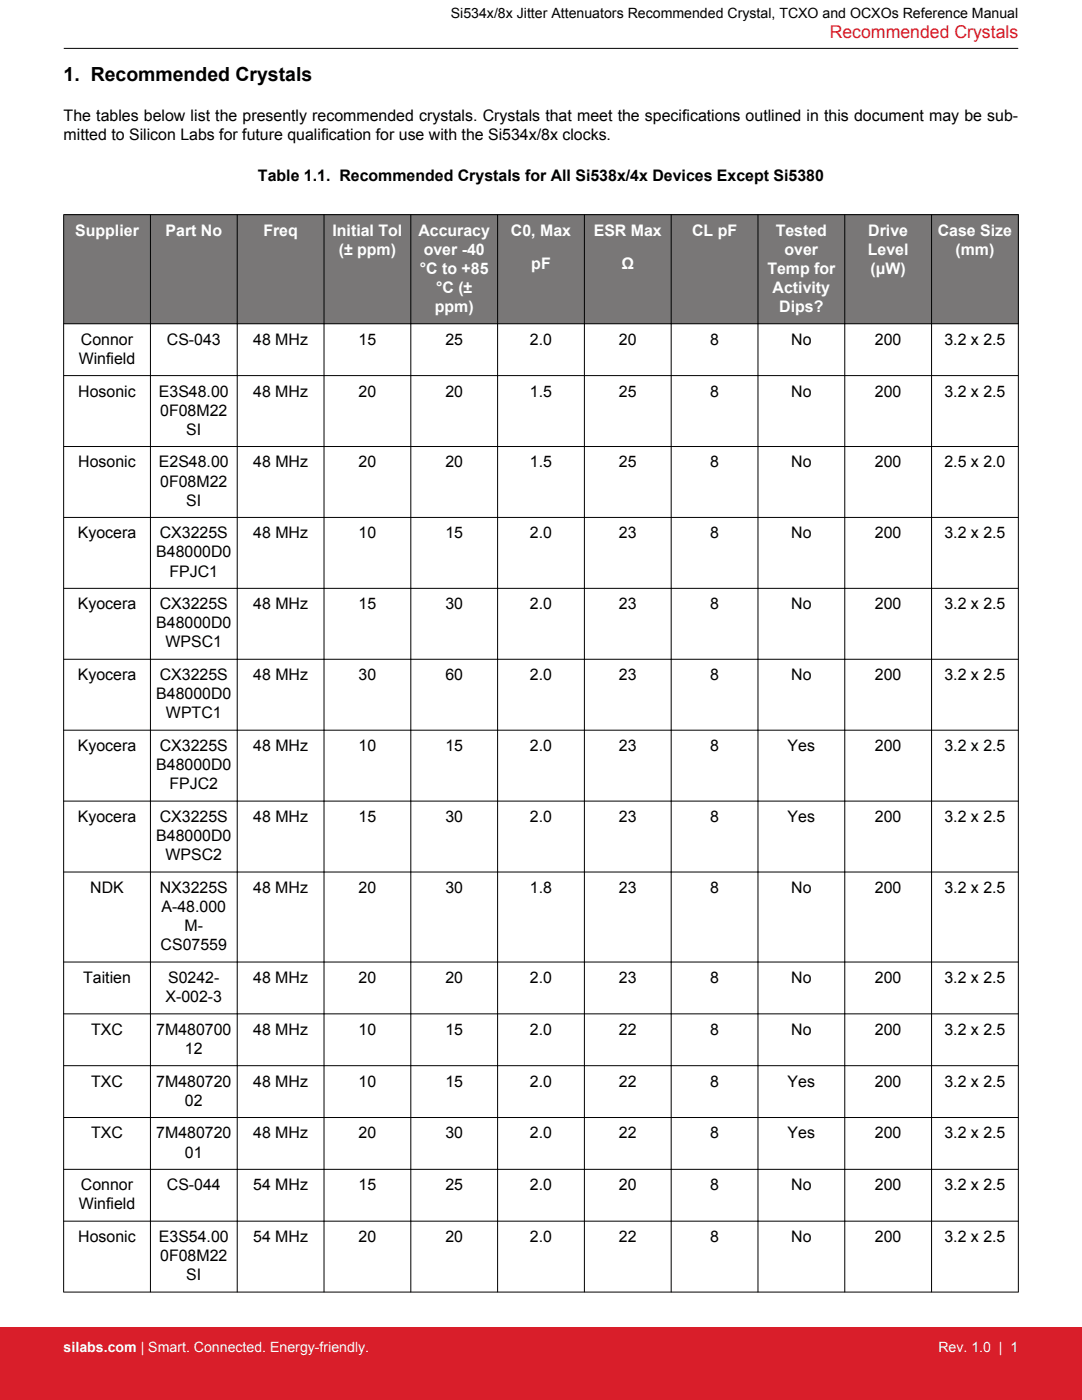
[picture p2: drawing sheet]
<svg xmlns="http://www.w3.org/2000/svg" width="216mm" height="279mm" viewBox="0 0 216 279" stroke-linecap="round" stroke-linejoin="round" font-family="sans-serif">
<defs><g id="words">
<text font-size="3.9" x="12.7" y="16.1">1. Recommended Crystals</text>
<text font-size="3.5" fill="#d91e2a" x="165.6" y="7.5">Recommended Crystals</text>
<g font-size="3.2">
<text x="12.7" y="28">mitted to Silicon Labs for future qualification for use with the Si534x/8x clocks.</text>
<text x="12.7" y="24.2">The tables below list the presently recommended crystals. Crystals that meet the specifications outlined in this document may be sub-</text>
<text x="51.5" y="36">Table 1.1. Recommended Crystals for All Si538x/4x Devices Except Si5380</text>
<text x="16.2" y="68.8">Connor</text>
<text x="33.3" y="68.8">CS-043</text>
<text x="50.5" y="68.8">48 MHz</text>
<text x="71.5" y="68.8">15</text>
<text x="88.9" y="68.8">25</text>
<text x="105.7" y="68.8">2.0</text>
<text x="123.5" y="68.8">20</text>
<text x="141.7" y="68.8">8</text>
<text x="157.9" y="68.8">No</text>
<text x="174.6" y="68.8">200</text>
<text x="188.5" y="68.8">3.2 x 2.5</text>
<text x="15.7" y="72.6">Winfield</text>
<text x="15.6" y="79.1">Hosonic</text>
<text x="31.7" y="79.1">E3S48.00</text>
<text x="32" y="82.9">0F08M22</text>
<text x="50.5" y="79.1">48 MHz</text>
<text x="71.5" y="79.1">20</text>
<text x="88.9" y="79.1">20</text>
<text x="105.7" y="79.1">1.5</text>
<text x="123.5" y="79.1">25</text>
<text x="141.7" y="79.1">8</text>
<text x="157.9" y="79.1">No</text>
<text x="174.6" y="79.1">200</text>
<text x="188.5" y="79.1">3.2 x 2.5</text>
<text x="37.2" y="86.8">SI</text>
<text x="15.6" y="93.3">Hosonic</text>
<text x="31.7" y="93.3">E2S48.00</text>
<text x="50.5" y="93.3">48 MHz</text>
<text x="71.5" y="93.3">20</text>
<text x="88.9" y="93.3">20</text>
<text x="105.7" y="93.3">1.5</text>
<text x="123.5" y="93.3">25</text>
<text x="141.7" y="93.3">8</text>
<text x="157.9" y="93.3">No</text>
<text x="174.6" y="93.3">200</text>
<text x="188.5" y="93.3">2.5 x 2.0</text>
<text x="32" y="97.1">0F08M22</text>
<text x="37.2" y="100.9">SI</text>
<text x="15.5" y="107.4">Kyocera</text>
<text x="31.9" y="107.4">CX3225S</text>
<text x="50.5" y="107.4">48 MHz</text>
<text x="71.5" y="107.4">10</text>
<text x="88.9" y="107.4">15</text>
<text x="105.7" y="107.4">2.0</text>
<text x="123.5" y="107.4">23</text>
<text x="141.7" y="107.4">8</text>
<text x="157.9" y="107.4">No</text>
<text x="174.6" y="107.4">200</text>
<text x="188.5" y="107.4">3.2 x 2.5</text>
<text x="31.2" y="111.3">B48000D0</text>
<text x="33.8" y="115.1">FPJC1</text>
<text x="15.5" y="121.6">Kyocera</text>
<text x="31.2" y="125.4">B48000D0</text>
<text x="31.9" y="121.6">CX3225S</text>
<text x="50.5" y="121.6">48 MHz</text>
<text x="71.5" y="121.6">15</text>
<text x="88.9" y="121.6">30</text>
<text x="105.7" y="121.6">2.0</text>
<text x="123.5" y="121.6">23</text>
<text x="141.7" y="121.6">8</text>
<text x="157.9" y="121.6">No</text>
<text x="174.6" y="121.6">200</text>
<text x="188.5" y="121.6">3.2 x 2.5</text>
<text x="33" y="129.2">WPSC1</text>
<text x="15.5" y="135.8">Kyocera</text>
<text x="31.9" y="135.8">CX3225S</text>
<text x="50.5" y="135.8">48 MHz</text>
<text x="71.5" y="135.8">30</text>
<text x="88.9" y="135.8">60</text>
<text x="105.7" y="135.8">2.0</text>
<text x="123.5" y="135.8">23</text>
<text x="141.7" y="135.8">8</text>
<text x="157.9" y="135.8">No</text>
<text x="174.6" y="135.8">200</text>
<text x="188.5" y="135.8">3.2 x 2.5</text>
<text x="31.2" y="139.6">B48000D0</text>
<text x="33.1" y="143.4">WPTC1</text>
<text x="15.5" y="149.9">Kyocera</text>
<text x="31.9" y="149.9">CX3225S</text>
<text x="50.5" y="149.9">48 MHz</text>
<text x="71.5" y="149.9">10</text>
<text x="88.9" y="149.9">15</text>
<text x="105.7" y="149.9">2.0</text>
<text x="123.5" y="149.9">23</text>
<text x="141.7" y="149.9">8</text>
<text x="157.2" y="149.9">Yes</text>
<text x="174.6" y="149.9">200</text>
<text x="188.5" y="149.9">3.2 x 2.5</text>
<text x="31.2" y="153.7">B48000D0</text>
<text x="33.8" y="157.5">FPJC2</text>
<text x="15.5" y="164.1">Kyocera</text>
<text x="31.2" y="167.9">B48000D0</text>
<text x="31.9" y="164.1">CX3225S</text>
<text x="50.5" y="164.1">48 MHz</text>
<text x="71.5" y="164.1">15</text>
<text x="88.9" y="164.1">30</text>
<text x="105.7" y="164.1">2.0</text>
<text x="123.5" y="164.1">23</text>
<text x="141.7" y="164.1">8</text>
<text x="157.2" y="164.1">Yes</text>
<text x="174.6" y="164.1">200</text>
<text x="188.5" y="164.1">3.2 x 2.5</text>
<text x="33" y="171.7">WPSC2</text>
<text x="18" y="178.2">NDK</text>
<text x="31.9" y="178.2">NX3225S</text>
<text x="50.5" y="178.2">48 MHz</text>
<text x="71.5" y="178.2">20</text>
<text x="88.9" y="178.2">30</text>
<text x="105.7" y="178.2">1.8</text>
<text x="123.5" y="178.2">23</text>
<text x="141.7" y="178.2">8</text>
<text x="157.9" y="178.2">No</text>
<text x="174.6" y="178.2">200</text>
<text x="188.5" y="178.2">3.2 x 2.5</text>
<text x="32.2" y="182">A-48.000</text>
<text x="36.8" y="185.8">M-</text>
<text x="32.1" y="189.6">CS07559</text>
<text x="16.6" y="196.2">Taitien</text>
<text x="33.6" y="196.2">S0242-</text>
<text x="50.5" y="196.2">48 MHz</text>
<text x="71.5" y="196.2">20</text>
<text x="88.9" y="196.2">20</text>
<text x="105.7" y="196.2">2.0</text>
<text x="123.5" y="196.2">23</text>
<text x="141.7" y="196.2">8</text>
<text x="157.9" y="196.2">No</text>
<text x="174.6" y="196.2">200</text>
<text x="188.5" y="196.2">3.2 x 2.5</text>
<text x="33" y="200">X-002-3</text>
<text x="18.2" y="206.5">TXC</text>
<text x="31.2" y="206.5">7M480700</text>
<text x="50.5" y="206.5">48 MHz</text>
<text x="71.5" y="206.5">10</text>
<text x="88.9" y="206.5">15</text>
<text x="105.7" y="206.5">2.0</text>
<text x="123.5" y="206.5">22</text>
<text x="141.7" y="206.5">8</text>
<text x="157.9" y="206.5">No</text>
<text x="174.6" y="206.5">200</text>
<text x="188.5" y="206.5">3.2 x 2.5</text>
<text x="36.9" y="210.3">12</text>
<text x="18.2" y="216.9">TXC</text>
<text x="31.2" y="216.9">7M480720</text>
<text x="36.9" y="220.7">02</text>
<text x="50.5" y="216.9">48 MHz</text>
<text x="71.5" y="216.9">10</text>
<text x="88.9" y="216.9">15</text>
<text x="105.7" y="216.9">2.0</text>
<text x="123.5" y="216.9">22</text>
<text x="141.7" y="216.9">8</text>
<text x="157.2" y="216.9">Yes</text>
<text x="174.6" y="216.9">200</text>
<text x="188.5" y="216.9">3.2 x 2.5</text>
<text x="18.2" y="227.2">TXC</text>
<text x="31.2" y="227.2">7M480720</text>
<text x="50.5" y="227.2">48 MHz</text>
<text x="71.5" y="227.2">20</text>
<text x="88.9" y="227.2">30</text>
<text x="105.7" y="227.2">2.0</text>
<text x="123.5" y="227.2">22</text>
<text x="141.7" y="227.2">8</text>
<text x="157.2" y="227.2">Yes</text>
<text x="174.6" y="227.2">200</text>
<text x="188.5" y="227.2">3.2 x 2.5</text>
<text x="36.9" y="231">01</text>
<text x="16.2" y="237.5">Connor</text>
<text x="33.3" y="237.5">CS-044</text>
<text x="50.5" y="237.5">54 MHz</text>
<text x="71.5" y="237.5">15</text>
<text x="88.9" y="237.5">25</text>
<text x="105.7" y="237.5">2.0</text>
<text x="123.5" y="237.5">20</text>
<text x="141.7" y="237.5">8</text>
<text x="157.9" y="237.5">No</text>
<text x="174.6" y="237.5">200</text>
<text x="188.5" y="237.5">3.2 x 2.5</text>
<text x="15.7" y="241.4">Winfield</text>
<text x="15.6" y="247.9">Hosonic</text>
<text x="31.7" y="247.9">E3S54.00</text>
<text x="32" y="251.7">0F08M22</text>
<text x="50.5" y="247.9">54 MHz</text>
<text x="71.5" y="247.9">20</text>
<text x="88.9" y="247.9">20</text>
<text x="105.7" y="247.9">2.0</text>
<text x="123.5" y="247.9">22</text>
<text x="141.7" y="247.9">8</text>
<text x="157.9" y="247.9">No</text>
<text x="174.6" y="247.9">200</text>
<text x="188.5" y="247.9">3.2 x 2.5</text>
<text x="37.2" y="255.5">SI</text>
</g>
<g font-size="3.2" fill="#fff">
<text x="15" y="47">Supplier</text>
<text x="33" y="47">Part No</text>
<text x="52.6" y="47">Freq</text>
<text x="66.3" y="47">Initial Tol</text>
<text x="83.5" y="47">Accuracy</text>
<text x="102" y="47">C0, Max</text>
<text x="118.5" y="47">ESR Max</text>
<text x="138.1" y="47">CL pF</text>
<text x="154.8" y="47">Tested</text>
<text x="173.3" y="47">Drive</text>
<text x="187.1" y="47">Case Size</text>
<text x="67.6" y="50.8">(± ppm)</text>
<text x="84.5" y="50.8">over -40</text>
<text x="106" y="53.7">pF</text>
<text x="124" y="53.7">Ω</text>
<text x="156.6" y="50.8">over</text>
<text x="173.2" y="50.8">Level</text>
<text x="190.7" y="50.8">(mm)</text>
<text x="83.8" y="54.6">°C to +85</text>
<text x="87" y="58.5">°C (±</text>
<text x="153.1" y="54.6">Temp for</text>
<text x="154.2" y="58.5">Activity</text>
<text x="173.7" y="54.6">(μW)</text>
<text x="86.8" y="62.3">ppm)</text>
<text x="155.5" y="62.3">Dips?</text>
</g>
<text font-size="2.8" x="89.9" y="3.5">Si534x/8x Jitter Attenuators Recommended Crystal, TCXO and OCXOs Reference Manual</text>
<g font-size="2.8" fill="#fff">
<text x="12.7" y="269.9">silabs.com | Smart. Connected. Energy-friendly.</text>
<text x="187.3" y="269.9">Rev. 1.0 | 1</text>
</g>
</g></defs>
<g fill="#797777">
<path d="M12.7 42.8h190.5v21.8h-190.5z" fill-rule="evenodd"/>
<path d="M12.7 42.8h190.5v21.8h-190.5z" fill-rule="evenodd"/>
</g>
<g fill="none" stroke="#000" stroke-width=".2">
<path d="M12.7 9.7h190.5M12.7 42.8h190.5M12.7 42.8v215.1M30 42.8v215.1M47.3 42.8v215.1M64.7 42.8v215.1M82 42.8v215.1M99.3 42.8v215.1M116.6 42.8v215.1M133.9 42.8v215.1M151.2 42.8v215.1M168.6 42.8v215.1"/>
<path d="M185.9 42.8v215.1M203.2 42.8v215.1M12.7 64.6h190.5M12.7 75h190.5M12.7 89.1h190.5M12.7 103.3h190.5M12.7 117.4h190.5M12.7 131.6h190.5M12.7 145.7h190.5M12.7 159.9h190.5M12.7 174h190.5M12.7 192h190.5"/>
<path d="M12.7 202.3h190.5M12.7 212.7h190.5M12.7 223h190.5M12.7 233.4h190.5M12.7 243.7h190.5M12.7 257.9h190.5"/>
</g>
<path d="M0 264.9h215.9v14.5h-215.9z" fill="#d91e2a"/>
<use href="#words"/>
</svg>
